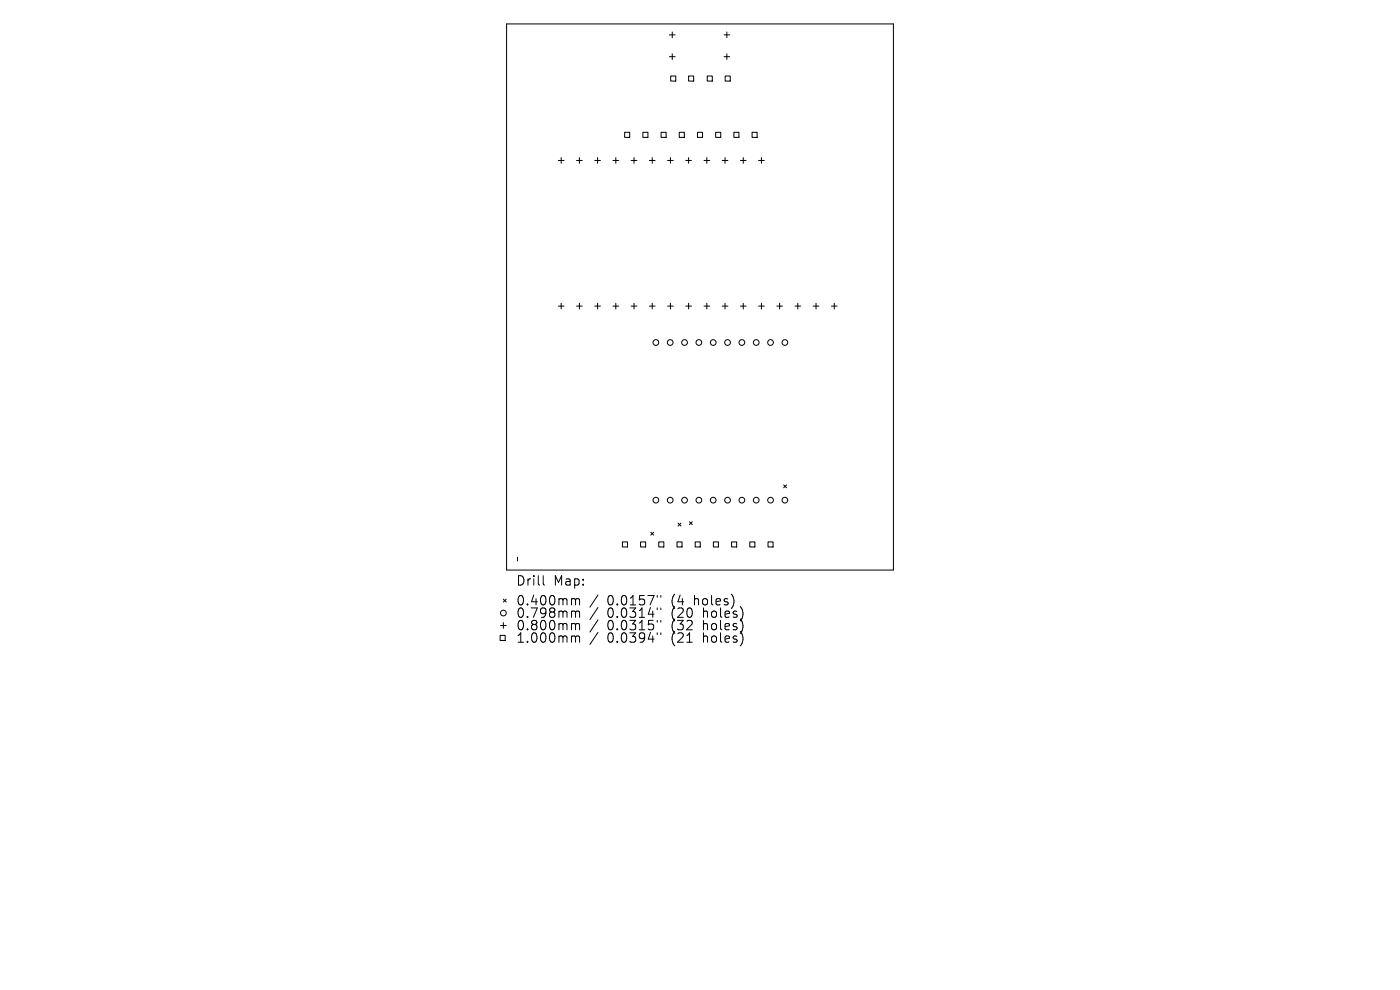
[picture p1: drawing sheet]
<svg xmlns="http://www.w3.org/2000/svg" width="297mm" height="210mm" viewBox="0 0 297 210" stroke-linecap="round" stroke-linejoin="round" font-family="sans-serif">
<defs><g id="words">
<g font-size="2.8">
<text x="109.4" y="124.5">Drill</text>
<text x="117.4" y="124.5">Map:</text>
<text x="109.4" y="128.7">0.400mm</text>
<text x="109.4" y="131.3">0.798mm</text>
<text x="128.8" y="128.7">0.0157&quot;</text>
<text x="128.8" y="131.3">0.0314&quot;</text>
<text x="142.6" y="128.7">(4</text>
<text x="142.6" y="131.3">(20</text>
<text x="147.5" y="128.7">holes)</text>
<text x="149.4" y="131.3">holes)</text>
<text x="109.4" y="134">0.800mm</text>
<text x="109.4" y="136.6">1.000mm</text>
<text x="128.8" y="134">0.0315&quot;</text>
<text x="128.8" y="136.6">0.0394&quot;</text>
<text x="142.6" y="134">(32</text>
<text x="142.6" y="136.6">(21</text>
<text x="149.4" y="134">holes)</text>
<text x="149.4" y="136.6">holes)</text>
</g>
</g></defs>
<g fill="none" stroke="#000" stroke-width=".21">
<path d="M107.5 5.1h82v115.8h-82zM142 7.4h1.2M142 12h1.2M142.3 16.1h1.1v1.1h-1.1zM142.6 6.8v1.2M142.6 11.4v1.2M146.1 16.1h1.1v1.1h-1.1zM150 16.1h1.1v1.1h-1.1zM153.6 7.4h1.2M153.6 12h1.2M153.8 16.1h1.1v1.1h-1.1zM154.2 6.8v1.2"/>
<path d="M154.2 11.4v1.2M118.4 34h1.3M119.1 33.4v1.2M122.3 34h1.2M122.9 33.4v1.2M126.2 34h1.2M126.8 33.4v1.2M130 34h1.2M130.6 33.4v1.2M132.5 28.1h1.1v1h-1.1zM133.9 34h1.2M134.5 33.4v1.2"/>
<path d="M136.4 28.1h1.1v1h-1.1zM137.8 34h1.2M138.4 33.4v1.2M140.2 28.1h1.1v1h-1.1zM141.6 34h1.2M142.2 33.4v1.2M144.1 28.1h1.1v1h-1.1zM145.5 34h1.2M146.1 33.4v1.2M148 28.1h1v1h-1zM149.3 34h1.3M149.9 33.4v1.2"/>
<path d="M151.8 28.1h1.1v1h-1.1zM153.2 34h1.2M153.8 33.4v1.2M155.7 28.1h1.1v1h-1.1zM157.1 34h1.2M157.7 33.4v1.2M159.5 28.1h1.1v1h-1.1zM160.9 34h1.2M161.5 33.4v1.2M118.4 64.9h1.3M119.1 64.3v1.2M122.3 64.9h1.2"/>
<path d="M122.9 64.3v1.2M126.2 64.9h1.2M126.8 64.3v1.2M130 64.9h1.2M130.6 64.3v1.2M133.9 64.9h1.2M134.5 64.3v1.2M137.8 64.9h1.2M138.4 64.3v1.2M141.6 64.9h1.2M142.2 64.3v1.2M145.5 64.9h1.2"/>
<path d="M146.1 64.3v1.2M149.3 64.9h1.3M149.9 64.3v1.2M153.2 64.9h1.2M153.8 64.3v1.2M157.1 64.9h1.2M157.7 64.3v1.2M160.9 64.9h1.2M161.5 64.3v1.2M164.8 64.9h1.2M165.4 64.3v1.2M168.6 64.9h1.3"/>
<path d="M169.3 64.3v1.2M172.5 64.9h1.2M173.1 64.3v1.2M176.4 64.9h1.2M177 64.3v1.2M109.8 118.2v.8M132 115h1.1v1h-1.1zM135.9 115h1.1v1h-1.1zM138.1 112.9l.6 .6M138.7 112.9l-.6 .6M139.8 115h1v1h-1zM143.6 115h1.1v1h-1.1z"/>
<path d="M143.9 111l.6 .6M144.5 111l-.6 .6M146.3 110.7l.6 .6M146.9 110.7l-.6 .6M147.5 115h1.1v1h-1.1zM151.3 115h1.1v1h-1.1zM155.2 115h1.1v1h-1.1zM159.1 115h1v1h-1zM162.9 115h1.1v1h-1.1zM166.3 102.9l.6 .6M166.9 102.9l-.6 .6M106.1 134.8h1.1v1.1h-1.1z"/>
<path d="M106.2 132.7h1.2M106.8 127.1l.6 .6M106.8 132.1v1.2M107.4 127.1l-.6 .6M115.2 122.1v1.7l.3 .3M121.5 127l.5 .1 .1 .2M121.5 129.6h.3l.3 .3M121.5 132.3h.3l.3 .3M121.5 134.9h.3l.3 .3M122.1 127.3l.3-.3 .5 .1 .1 1.2M122.1 129.9l.3-.3 .5 .1 .1 1.3M122.1 132.6l.3-.3 .5 .1 .1 1.2"/>
<path d="M122.1 135.2l.3-.3 .5 .1 .1 1.2M122.1 127.3v1M122.1 129.9v1.1M122.1 132.6v1M122.1 135.2v1M126.9 126.2l-1.8 2.6M126.9 128.9l-1.8 2.5M126.9 131.5l-1.8 2.6M126.9 134.1l-1.8 2.6M139.4 126.3v.4M139.4 129v.3M139.4 131.6v.4"/>
<path d="M139.4 134.2v.4M140.2 126.3v.4M140.2 129v.3M140.2 131.6v.4M140.2 134.2v.4"/>
<circle cx="139.1" cy="72.7" r=".61"/>
<circle cx="142.2" cy="72.7" r=".61"/>
<circle cx="145.2" cy="72.7" r=".61"/>
<circle cx="148.3" cy="72.7" r=".61"/>
<circle cx="151.3" cy="72.7" r=".61"/>
<circle cx="154.3" cy="72.7" r=".61"/>
<circle cx="157.4" cy="72.7" r=".61"/>
<circle cx="160.4" cy="72.7" r=".61"/>
<circle cx="163.5" cy="72.7" r=".61"/>
<circle cx="166.5" cy="72.7" r=".61"/>
<circle cx="139.1" cy="106.1" r=".61"/>
<circle cx="142.2" cy="106.1" r=".61"/>
<circle cx="145.2" cy="106.1" r=".61"/>
<circle cx="148.3" cy="106.1" r=".61"/>
<circle cx="151.3" cy="106.1" r=".61"/>
<circle cx="154.3" cy="106.1" r=".61"/>
<circle cx="157.4" cy="106.1" r=".61"/>
<circle cx="160.4" cy="106.1" r=".61"/>
<circle cx="163.5" cy="106.1" r=".61"/>
<circle cx="166.5" cy="106.1" r=".61"/>
<circle cx="106.8" cy="130" r=".61"/>
</g>
<use href="#words"/>
</svg>
